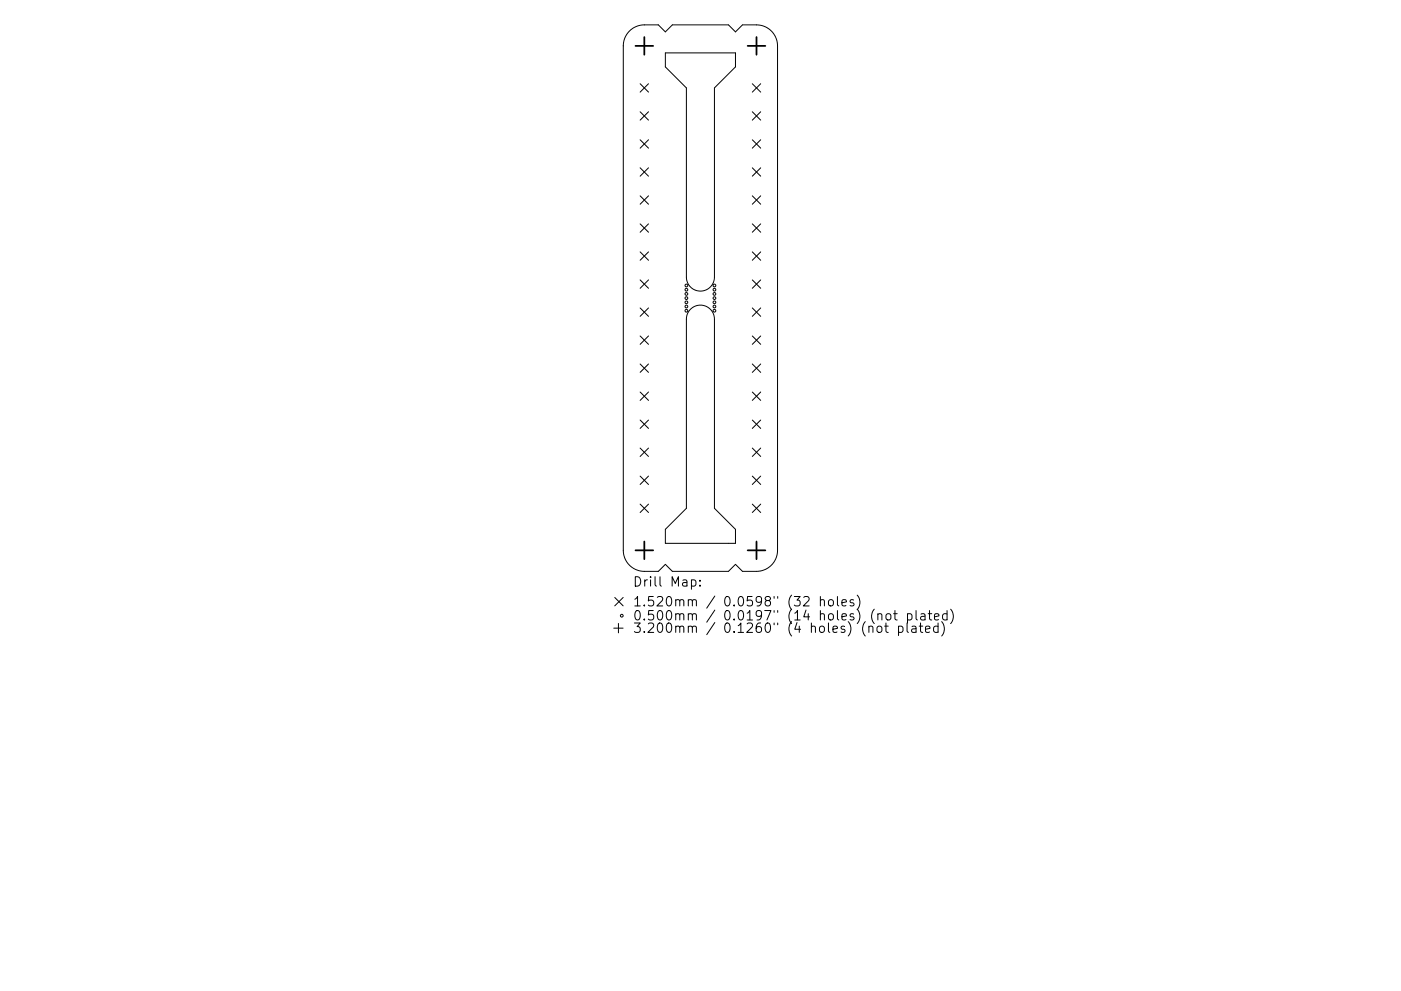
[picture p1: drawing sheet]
<svg xmlns="http://www.w3.org/2000/svg" width="297mm" height="210mm" viewBox="0 0 297 210" stroke-linecap="round" stroke-linejoin="round" font-family="sans-serif">
<defs><g id="words">
<g font-size="2.8">
<text x="134.1" y="124.5">Drill Map:</text>
<text x="134.1" y="128.7">1.520mm / 0.0598&quot; (32 holes)</text>
<text x="134.1" y="131.6">0.500mm / 0.0197&quot; (14 holes) (not plated)</text>
<text x="134.1" y="134.3">3.200mm / 0.1260&quot; (4 holes) (not plated)</text>
</g>
</g></defs>
<g fill="none" stroke="#000" stroke-width=".21">
<path d="M133.5 6.6a4.5 4.5 0 0 1 3.1-1.3h3l1.5 1.5 1.5-1.5h11.8l1.5 1.5 1.5-1.5h3a4.5 4.5 0 0 1 4.5 4.4v107.1a4.5 4.5 0 0 1-4.5 4.4h-3l-1.5-1.5-1.5 1.5h-11.8l-1.5-1.5-1.5 1.5h-3a4.5 4.5 0 0 1-4.5-4.4v-107.1a4.5 4.5 0 0 1 1.4-3.1zM135.7 17.8l1.8 1.7M137.5 17.8l-1.8 1.7M141.1 11.2h14.8v3l-4.4 4.5v40.1a2.97 2.97 0 0 1-3 3 2.97 2.97 0 0 1-3-3v-40.1l-4.4-4.5zM159.5 17.8l1.8 1.7M161.3 17.8l-1.8 1.7M135.7 23.7l1.8 1.8M135.7 29.7l1.8 1.7M135.7 35.6l1.8 1.8M137.5 23.7l-1.8 1.8M137.5 29.7l-1.8 1.7M137.5 35.6l-1.8 1.8"/>
<path d="M159.5 23.7l1.8 1.8M159.5 29.7l1.8 1.7M159.5 35.6l1.8 1.8M161.3 23.7l-1.8 1.8M161.3 35.6l-1.8 1.8M161.3 29.7l-1.8 1.7M135.7 41.6l1.8 1.7M135.7 47.5l1.8 1.8M135.7 53.4l1.8 1.8M135.7 59.4l1.8 1.8M137.5 41.6l-1.8 1.7M137.5 47.5l-1.8 1.8"/>
<path d="M137.5 53.4l-1.8 1.8M137.5 59.4l-1.8 1.8M159.5 41.6l1.8 1.7M159.5 47.5l1.8 1.8M159.5 53.4l1.8 1.8M159.5 59.4l1.8 1.8M161.3 41.6l-1.8 1.7M161.3 47.5l-1.8 1.8M161.3 53.4l-1.8 1.8M161.3 59.4l-1.8 1.8M135.7 65.3l1.8 1.8M135.7 71.3l1.8 1.8"/>
<path d="M135.7 77.2l1.8 1.8M137.5 65.3l-1.8 1.8M137.5 71.3l-1.8 1.8M137.5 77.2l-1.8 1.8M146.4 65.6a2.97 2.97 0 0 1 3.2-.6 2.97 2.97 0 0 1 1.9 2.7v40.1l4.4 4.5v3h-14.8v-3l4.4-4.5v-40.1a2.97 2.97 0 0 1 .9-2.1zM159.5 71.3l1.8 1.8M159.5 65.3l1.8 1.8M159.5 77.2l1.8 1.8M161.3 65.3l-1.8 1.8M161.3 71.3l-1.8 1.8M161.3 77.2l-1.8 1.8M135.7 83.2l1.8 1.8"/>
<path d="M135.7 89.1l1.8 1.8M135.7 95.1l1.8 1.7M137.5 83.2l-1.8 1.8M137.5 89.1l-1.8 1.8M137.5 95.1l-1.8 1.7M159.5 83.2l1.8 1.8M159.5 89.1l1.8 1.8M159.5 95.1l1.8 1.7M161.3 83.2l-1.8 1.8M161.3 89.1l-1.8 1.8M161.3 95.1l-1.8 1.7M135.7 101l1.8 1.8"/>
<path d="M135.7 107l1.8 1.7M137.5 101l-1.8 1.8M137.5 107l-1.8 1.7M159.5 101l1.8 1.8M159.5 107l1.8 1.7M161.3 101l-1.8 1.8M161.3 107l-1.8 1.7M130.1 133.3h2M130.3 126.8l1.8 1.7M131.1 132.3v2M132.1 126.8l-1.8 1.7M146.6 123.1l.6-.1 .4 .4v.6l-.2 .3h-.8"/>
<path d="M148.4 124.2v.2M148.4 123.1v.2M170.4 126.7l.3-.1 .7 .1a.54 .54 0 0 1 .1 .7l-1.2 1.2h1.3M173.9 127.4l.3-.2 .5 .1 .1 1.3M173.9 126.6v2M175.7 127.4l.3-.2a.54 .54 0 0 1 .7 .4l-.1 .8-.6 .2-.4-.4zM177.6 126.6v1.7l.2 .3M178.5 127.9l1-.2-.1-.4-.6-.1-.3 .3 .1 1h.8M181 127.3l-.5-.1-.3 .3 .1 .3 .7 .2v.5h-.8M181.7 126.3a2.29 2.29 0 0 1 0 3M184.2 133a.5 .5 0 0 1 .9 .1v1.1M186 133l.3-.2 .6 .2 .1 .8-.2 .3-.5 .1-.3-.2z"/>
<path d="M186.1 130.4a.5 .5 0 0 1 .9 .1v1M187.6 132.8h.7M187.8 132.2v1.7l.1 .2 .4 .1M187.9 130.4l.3-.2 .6 .2 .1 .8-.2 .2-.5 .1-.3-.2zM189.5 130.2h.7M189.7 129.5v1.8l.1 .1 .4 .1M190.5 132.9l.6-.1 .4 .4v.6l-.2 .3h-.8M190.5 132.8v2M192.3 132.2v1.7l.3 .3M192.4 130.3l.6-.1 .4 .4v.6l-.2 .2h-.8M192.4 130.2v2M193.4 132.9h.7l.1 1.3"/>
<path d="M194.2 129.5v1.8l.3 .2M194.2 133.3l-.6 .1a.39 .39 0 0 0-.3 .4 .39 .39 0 0 0 .3 .4l.6-.1M194.9 132.8h.7M195.2 132.2v1.7l.1 .2 .3 .1M195.3 130.3h.7l.1 1.2M196.1 130.7l-.6 .1a.39 .39 0 0 0-.3 .4 .39 .39 0 0 0 .3 .3l.6-.1M196.2 133.5l1-.2-.1-.4-.6-.1-.3 .3 .1 1h.8M196.8 130.2h.8M197.1 129.5v1.8l.1 .1 .4 .1M198.1 130.9l1-.2-.1-.4-.6-.1-.3 .3 .1 .9h.8M198.9 132.9l-.6-.1-.4 .4v.6l.2 .3h.8M198.9 132.2v2"/>
<path d="M199.6 131.9a2.29 2.29 0 0 1 0 3M200.8 130.3l-.6-.1-.4 .4v.6l.2 .2h.8M200.8 129.5v2M201.6 129.3a2.29 2.29 0 0 1 0 3"/>
<circle cx="145.5" cy="61.5" r=".29"/>
<circle cx="145.5" cy="65" r=".29"/>
<circle cx="145.5" cy="62.4" r=".29"/>
<circle cx="145.5" cy="64.1" r=".29"/>
<circle cx="145.5" cy="63.3" r=".29"/>
<circle cx="145.5" cy="65.9" r=".29"/>
<circle cx="145.5" cy="60.6" r=".29"/>
<circle cx="151.5" cy="61.5" r=".29"/>
<circle cx="151.5" cy="65" r=".29"/>
<circle cx="151.5" cy="62.4" r=".29"/>
<circle cx="151.5" cy="64.1" r=".29"/>
<circle cx="151.5" cy="63.3" r=".29"/>
<circle cx="151.5" cy="65.9" r=".29"/>
<circle cx="151.5" cy="60.6" r=".29"/>
<circle cx="131.8" cy="130.6" r=".29"/>
</g>
<path d="M134.7 9.7h3.8M136.6 7.9v3.7M158.5 9.7h3.8M160.4 7.9v3.7M134.7 116.8h3.8M136.6 114.9v3.7M158.5 116.8h3.8M160.4 114.9v3.7" fill="none" stroke="#000" stroke-width=".37"/>
<use href="#words"/>
</svg>
